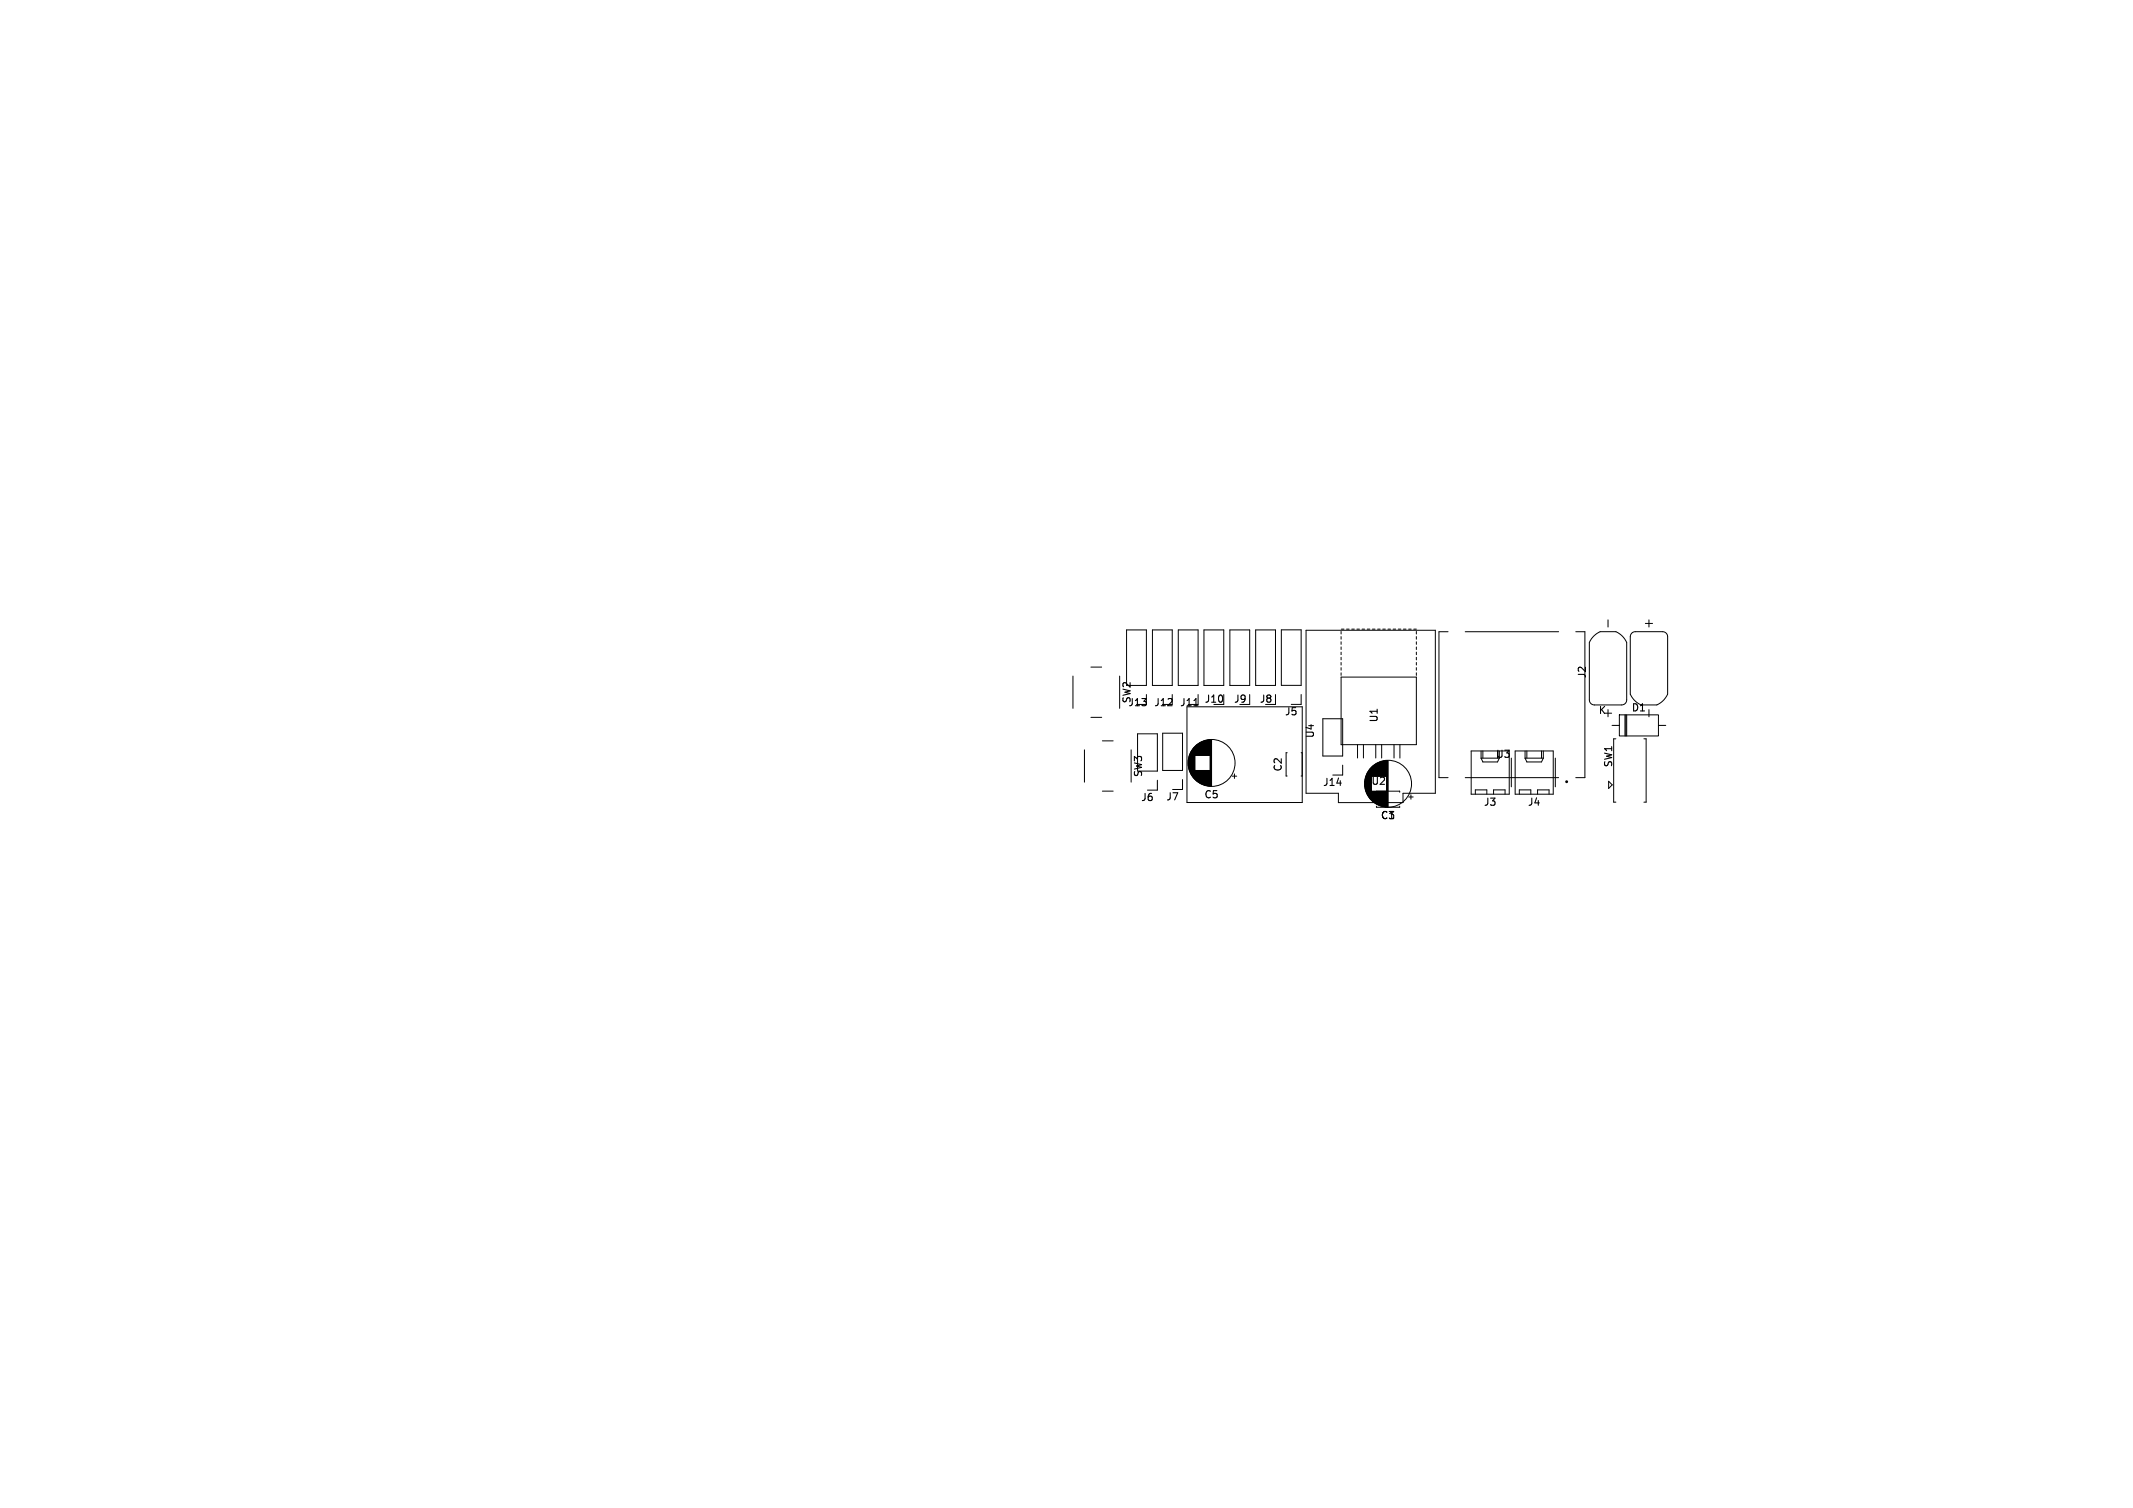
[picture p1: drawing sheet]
<svg xmlns="http://www.w3.org/2000/svg" width="297mm" height="210mm" viewBox="0 0 297 210" stroke-linecap="round" stroke-linejoin="round" font-family="sans-serif">
<defs><g id="words">
<g font-size="1.4">
<text x="221" y="94.6" transform="rotate(-90 221 94.6)">J2</text>
<text x="157" y="98.6">J13</text>
<text x="157.6" y="98" transform="rotate(-90 157.6 98)">SW2</text>
<text x="160.6" y="98.6">J12</text>
<text x="164.2" y="98.6">J11</text>
<text x="167.6" y="98.1">J10</text>
<text x="171.7" y="98.1">J9</text>
<text x="175.3" y="98.1">J8</text>
<text x="178.8" y="99.8">J5</text>
<text x="192" y="100.7" transform="rotate(-90 192 100.7)">U1</text>
<text x="222.5" y="99.6">K</text>
<text x="227.1" y="99.3">D1</text>
<text x="178.7" y="107.6" transform="rotate(-90 178.7 107.6)">C2</text>
<text x="183.2" y="102.9" transform="rotate(-90 183.2 102.9)">U4</text>
<text x="208.2" y="105.7">U3</text>
<text x="224.7" y="107" transform="rotate(-90 224.7 107)">SW1</text>
<text x="158.8" y="111.8">J6</text>
<text x="159.2" y="108.3" transform="rotate(-90 159.2 108.3)">SW3</text>
<text x="162.3" y="111.7">J7</text>
<text x="167.6" y="111.4">C5</text>
<text x="184.1" y="109.7">J14</text>
<text x="190.9" y="109.5">U2</text>
<text x="206.5" y="112.4">J3</text>
<text x="212.6" y="112.4">J4</text>
<text x="192.2" y="114.3">C1</text>
</g>
</g></defs>
<path d="M166.2 98.3h.6" fill="none" stroke="#000" stroke-width=".15"/>
<g fill="none" stroke="#000" stroke-width=".14">
<path d="M149.4 94.2v4.5M151.9 99.9h1.5M151.9 92.9h1.5M155.9 94.2v4.5M156.9 87.7h2.7v7.8h-2.7zM159.6 96.7v1.4M160.5 87.7h2.7v7.8h-2.7zM163.2 96.7v1.4M164.1 87.7h2.7v7.8h-2.7zM165.3 98.4h16v13.4h-16zM166.8 96.7v1.4h-1.4M167.6 87.7h2.8v7.8h-2.8z"/>
<path d="M170.4 96.7v1.4h-1.4M171.2 87.7h2.8v7.8h-2.8zM174 96.7v1.4h-1.4M174.8 87.7h2.8v7.8h-2.8zM177.6 96.7v1.4h-1.4M178.4 87.7h2.8v7.7h-2.8zM181.2 96.7v1.4h-1.4M181.9 87.8h18v22.7h-4.5v1.3h-9v-1.3h-4.5zM186.7 87.9v.4M186.7 88.7v.3M186.7 89.4v.3M186.7 90.1v.4"/>
<path d="M186.7 90.8v.4M186.7 91.5v.4M186.7 92.3v.3M186.7 93v.3M186.7 93.7v.4M186.7 94.3h10.5v9.4h-10.5zM186.8 87.6h.3M187.5 87.6h.4M188.2 87.6h.4M188.9 87.6h.4M189.7 87.6h.3M190.4 87.6h.3"/>
<path d="M191.1 87.6h.4M191.8 87.6h.4M192.5 87.6h.4M193.3 87.6h.3M194 87.6h.3M194.7 87.6h.4M195.4 87.6h.4M196.1 87.6h.4M196.9 87.6h.3M197.2 87.9v.4M197.2 88.7v.3M197.2 89.4v.3"/>
<path d="M197.2 90.1v.4M197.2 90.8v.4M197.2 91.5v.4M197.2 92.3v.3M197.2 93v.3M197.2 93.7v.4M201.6 88h-1.2v20.3h1.2M204 88h13M219.4 88h1.3v20.3h-1.3M221.9 88.6l.9-.6h2.2a3 3 0 0 1 1.5 1.5v8a.7 .7 0 0 1-.7 .7h-3.8a.7 .7 0 0 1-.7-.7v-8zM223.4 99.3h1M223.9 86.3v1"/>
<path d="M225.5 99.6h5.4v2.9h-5.4zM226.3 99.6v2.9M226.4 99.6v2.9M226.5 99.6v2.9M227.2 88.2l.4-.2h3.9a.7 .7 0 0 1 .7 .7v8a3 3 0 0 1-1.5 1.5h-2.2a3 3 0 0 1-1.5-1.5v-8zM229.1 86.8h1M229.6 86.3v1M229.6 98.8v1M151 104.4v4.5M153.5 110.2h1.5M153.5 103.2h1.5M157.5 104.4v4.5"/>
<path d="M158.4 102.2h2.8v5.2h-2.8zM161.2 108.7v1.3h-1.4M161.9 102.1h2.8v5.2h-2.8zM164.7 108.6v1.3h-1.4M165.5 105.8v.9M165.5 105.6v1.3M165.5 105.4v1.7M165.6 105.3v1.9M165.6 105.2v2.1M165.7 105.1v2.3M165.7 105v2.5M165.7 104.9v2.7"/>
<path d="M165.8 104.8v2.9M165.8 104.7v3.1M165.9 104.7v3.1M165.9 104.6v3.3M165.9 104.5v3.5M166 104.5v3.5M166 104.4v3.7M166.1 104.4v3.7M166.1 104.3v3.9M166.2 104.2v4.1M166.3 104.1v4.3M166.3 104v4.5"/>
<path d="M166.4 104v4.5M166.4 103.9v1.3M166.4 107.3v1.3M166.5 103.9v1.3M166.5 107.3v1.3M166.5 103.8v1.4M166.5 107.3v1.4M166.6 103.8v1.4M166.6 107.3v1.4M166.7 103.7v1.5M166.7 107.3v1.5M166.8 103.6v1.6"/>
<path d="M166.8 107.3v1.6M166.9 103.6v1.6M166.9 107.3v1.6M166.9 103.5v1.7M166.9 107.3v1.7M167 103.5v1.7M167 107.3v1.7M167.1 103.5v1.7M167.1 107.3v1.7M167.1 103.4v1.8M167.1 107.3v1.8M167.2 103.4v1.8"/>
<path d="M167.2 107.3v1.8M167.3 103.4v1.8M167.3 107.3v1.8M167.3 103.3v1.9M167.3 107.3v1.9M167.4 103.3v1.9M167.4 107.3v1.9M167.5 103.3v1.9M167.5 107.3v1.9M167.5 103.2v2M167.5 107.3v2M167.6 103.2v2"/>
<path d="M167.6 107.3v2M167.7 103.2v2M167.7 107.3v2M167.8 103.2v2M167.8 107.3v2M167.8 103.1v2.1M167.8 107.3v2.1M167.9 103.1v2.1M167.9 107.3v2.1M168 103.1v2.1M168 107.3v2.1M168.1 103.1v2.1"/>
<path d="M168.1 107.3v2.1M168.2 103.1v2.1M168.2 107.3v2.1M168.3 103.1v2.1M168.3 107.3v2.2M168.3 103v2.2M168.4 103v2.2M168.4 107.3v2.2M168.5 103v2.2M168.5 107.3v2.2M168.5 103v6.5M168.6 103v6.5"/>
<path d="M168.7 103v6.5M171.6 108.1h.6M171.9 107.8v.6M179.2 104.8h-.1v3.3h.1M181.2 104.8h.1M181.2 108.1h.1M184.2 100.1h2.8v5.2h-2.8zM187 106.6v1.3h-1.4M189 103.7v1.9M189.8 103.7v1.9M190 108.7v.9M190.1 108.5v1.3"/>
<path d="M190.1 108.3v1.7M190.2 108.2v1.9M190.2 108.1v2.1M190.2 108v2.3M190.3 107.9v2.5M190.3 107.8v2.7M190.4 107.7v2.9M190.4 107.6v3.1M190.5 107.5v3.3M190.5 107.4v3.5M190.6 107.4v3.5M190.6 107.3v3.7"/>
<path d="M190.7 107.2v3.9M190.8 107.1v4.1M190.8 107v4.3M190.9 107v4.3M190.9 106.9v4.5M191 106.9v4.5M191 106.8v1.3M191 110.2v1.3M191.1 106.8v1.3M191.1 110.2v1.3M191.1 106.7v1.4M191.1 110.2v1.4"/>
<path d="M191.2 106.7v1.4M191.2 110.2v1.4M191.2 106.6v1.5M191.2 110.2v1.5M191.3 106.6v1.5M191.3 110.2v1.5M191.4 106.5v1.6M191.4 110.2v1.6M191.5 106.5v1.6M191.5 110.2v1.6M191.5 106.4v1.7M191.5 110.2v1.7"/>
<path d="M191.6 106.4v1.7M191.6 110.2v1.7M191.6 103.7v1.9M191.7 112.3v.1h3.2v-.1M191.7 106.3v1.8M191.7 110.2v1.8M191.8 106.3v1.8M191.8 110.2v1.8M191.9 106.2v1.9M191.9 110.2v1.9M192 106.2v1.9M192 110.2v1.9"/>
<path d="M192.1 106.1v2M192.1 110.2v2M192.2 106.1v2M192.2 110.2v2M192.3 106.1v2M192.3 110.2v2M192.4 106.1v2M192.4 110.2v2M192.4 103.7v1.9M192.4 106v2.1M192.4 110.2v2.1M192.5 106v2.1"/>
<path d="M192.5 110.2v2.1M192.6 106v2.1M192.6 110.2v2.1M192.7 106v2.1M192.7 110.2v2.1M192.8 106v2.1M192.8 110.2v2.1M192.8 110.2v2.2M192.9 105.9v2.2M192.9 110.2v2.2M193 105.9v2.2M193 110.2v2.2"/>
<path d="M193.1 105.9v6.5M193.2 105.9v6.5M193.3 105.9v6.5M194.1 103.7v1.9M194.9 110.3v-.1h-3.2v1.8M194.9 103.7v1.9M196.1 111h.7M196.5 110.7v.6M204 108.3h13M204.8 104.6h5.3v6h-5.3zM205.4 110.6v-.6h1.6v.6M206.2 105.6l.3 .5h2"/>
<path d="M206.2 105.6h2.6M206.2 104.6v1M206.5 104.6v1M208 110.6v-.6h1.6v.6M210.4 105.6v4M211 104.6h5.3v6h-5.3zM211.6 110.6v-.6h1.6v.6M212.4 104.6v1M212.4 105.6l.2 .5h2l.3-.5M212.4 105.6h2.5M212.6 104.6v1M214.1 110.6v-.6h1.6v.6"/>
<path d="M214.6 104.6v1M214.9 104.6v1M216.6 105.6v4M224 108.8l.5 .5-.5 .5zM224.5 101h1M225 102.9h-.3v8.8h.3M228.9 102.9h.3v8.8h-.3M230.9 101h1"/>
<circle cx="168.7" cy="106.2" r="3.3"/>
<circle cx="193.3" cy="109.1" r="3.3"/>
</g>
<circle cx="218.1" cy="108.9" r=".1" fill="none" stroke="#000" stroke-width=".2"/>
<use href="#words"/>
</svg>
